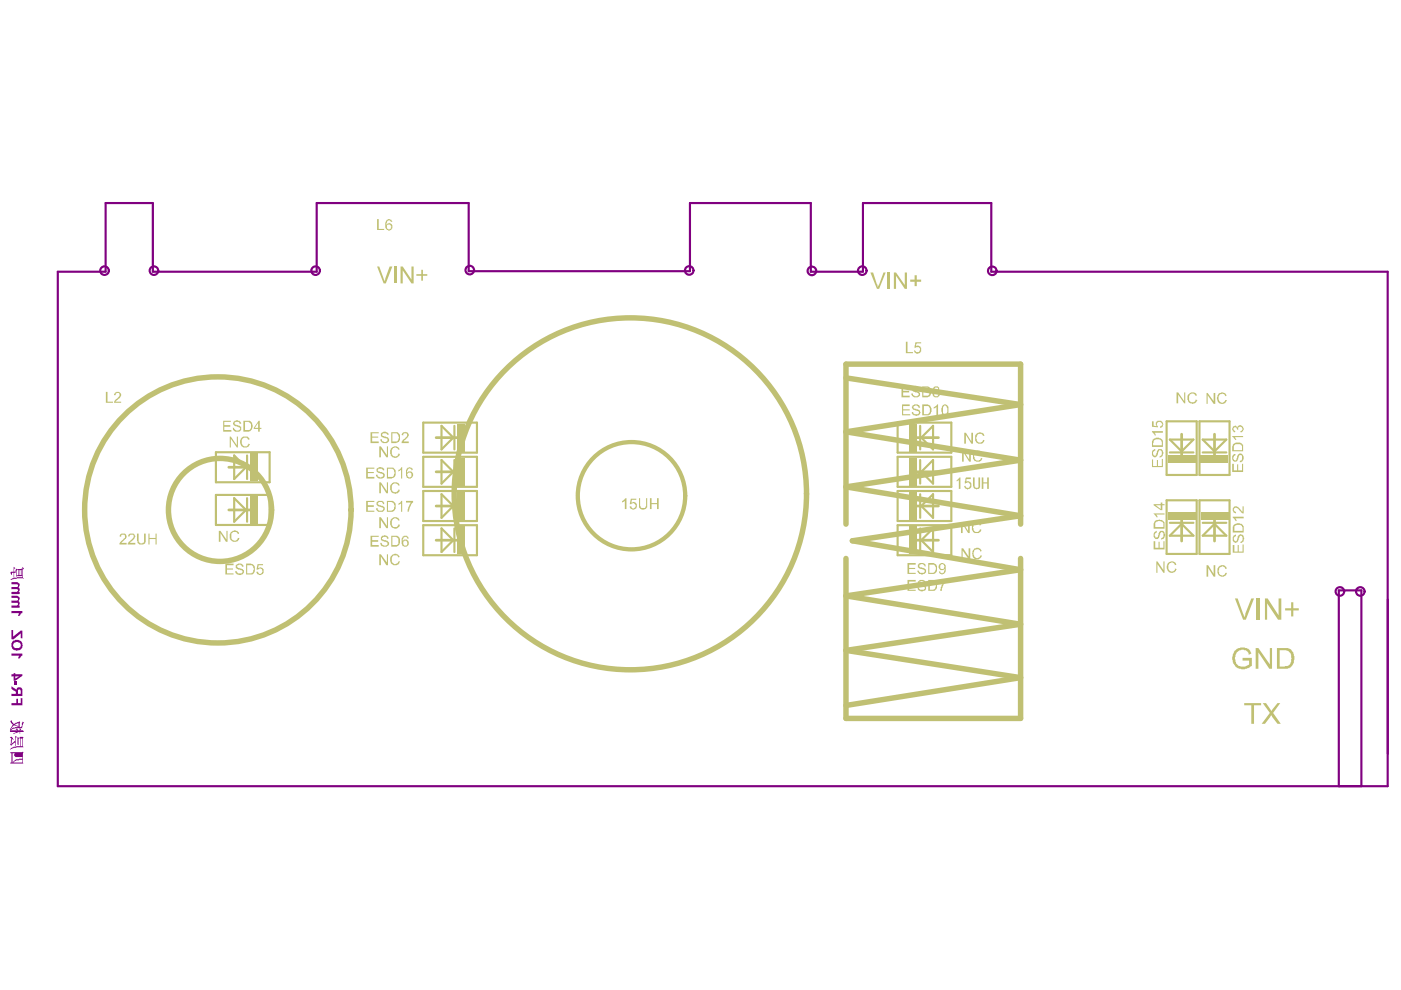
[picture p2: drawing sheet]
<svg xmlns="http://www.w3.org/2000/svg" width="297mm" height="210mm" viewBox="0 0 297 210" stroke-linecap="round" stroke-linejoin="round" font-family="sans-serif">
<path d="M22.4 43.1h10v14.5h34.7v-14.5h32.3v14.4h46.9v-14.4h25.6v14.5h11.1v-14.5h27.2v14.5h84v109.1h-281.9v-109.1h10.1zM283.9 166.7v-41.5h4.7v41.5" fill="none" stroke="#800080" stroke-width=".46"/>
<g fill="#800080">
<path d="M2.4 149.1h1.1v-.9h.3v.9h.6v-1.1h.3v1.5h-2.3z"/>
<path d="M3 144.5h.5v.8h-.5z"/>
<path d="M2.4 138.6h2.3v.4l-.5 .6h-.4l.4-.6h-1.8z"/>
<path d="M2.4 133.6h.4v1.4l1.6-1.3h.3v1.6h-.3v-1l-1.5 1.3h-.5z"/>
<path d="M2.4 129.5h2.3v.5l-.3 .1-.2 .5h-.4l.1-.5 .3-.1h-1.8z"/>
<path d="M2.4 126.3h1.3l.2 .2a.41 .41 0 0 1 .1 .7l-.1 .3a.58 .58 0 0 1 0 .9h.3v.5h-1.8v-.5h.8a.38 .38 0 0 0 .5-.1 .38 .38 0 0 0 0-.5h-1.3v-.5h.8a.38 .38 0 0 0 .5-.1 .38 .38 0 0 0 0-.4h-1.3z"/>
<path d="M2.4 123.4h1.3l.2 .3a.41 .41 0 0 1 .1 .6l-.1 .3a.58 .58 0 0 1 0 .9h.3v.5h-1.8v-.5h1a.36 .36 0 0 0 .3-.2 .36 .36 0 0 0 0-.4h-1.3v-.4h.8a.38 .38 0 0 0 .5-.1 .38 .38 0 0 0 0-.5h-1.3z"/>
<path d="M2.2 159.5v.2h.2v2h-.2v.2h2.8l-.1-2.5-.2 .1zM2.9 161.6l.6-.4 1.2-.1v.6h-1.8zM2.7 159.7h.4l-.1 .6 .2 .2h1.5v.4h-.1a2.03 2.03 0 0 0-1.8 .7l-.1 .1z"/>
<path d="M4.2 156.2l.1 2h-.5a2.31 2.31 0 0 0-1.7 .7l.4-.1a4.7 4.7 0 0 1 2.5-.4l-.1-.2 .1-1.8zM4.4 156.6h.3v1.6h-.3zM3.7 156.2v1.7l.2 .1 .1-1.5zM2.1 156.4l.3 .2-.2 1.4 .2 .1 .4-.5 .4-.2 .2 .9v-1.8l.2-.3-.4-.2v1.3l-.1-.3-.7 .9 .1-1.3 .2 .2 .2 .1v-.1a.59 .59 0 0 0-.7-.6z"/>
<path d="M3.1 153.6l.8-.2v.5l-.5-.1zM2.2 154.9v.1zM2.3 152.7l-.1 .4 .6 .6-.6 .7v.3l.3-.4a.48 .48 0 0 1 .3-.5 .48 .48 0 0 1 .6 .1l.5 .1-.1 .2a1.97 1.97 0 0 0-1.7 .7h.1l-.1 .3h1.6l-.8 .2-.1 .1 .1 .2 1-.5h.3l.1 .5v-.5h.8l-.2-.3h-.6l.2-.3-.3-.2v.5h-.4a.32 .32 0 0 0-.2-.4 .32 .32 0 0 0-.4 .1l.6 .3h-1.6l.3-.2a3.2 3.2 0 0 1 2.2-.3l-.1-.2 .5-1.1-.4-.1-.2 1.2h-.3l.1-1.1-.3-.2-.1 .2-.5 .1a.36 .36 0 0 1-.4 .3 .36 .36 0 0 1-.3-.4z"/>
<path d="M3.8 146.3l.5-.1 .1 .9h-.6zM2.4 145.5v.6l.6 .3a.47 .47 0 0 1 .4 .7h-1v.5h2.3v-1.1a.71 .71 0 0 0-.3-.7 .71 .71 0 0 0-.8 0l-.1 .5-.1-.2z"/>
<path d="M3.2 143.4h.8l-.8 .5zM2.4 143v.4h.5v.9h.3l1.5-1v-.3h-1.5v-.3h-.3v.3z"/>
<path d="M2.9 136.4a.87 .87 0 0 1 .9-.3 .87 .87 0 0 1 .6 .7v.1a.91 .91 0 0 1-1.4 .4 .72 .72 0 0 1-.1-.9zM2.5 136.1a1.26 1.26 0 0 0 .4 1.6l.2 .2a1.25 1.25 0 0 0 1.6-.7 1.27 1.27 0 0 0-.4-1.3 1.27 1.27 0 0 0-1.4-.1z"/>
<path d="M2.9 120.2v1h-.4a.26 .26 0 0 0-.3 .1 .26 .26 0 0 0 .1 .4l.2 .2v-.4h.4l.1 1-.5 .1-.3 .5 .7-.4 .7-.1 1.5 .1-.2-.2v-1.7l.2-.3-.4-.3v2.2l-1.7 .1v-1h.4l-.2-.3 .3-.3-.1 1.2 .2 .2v-1.4l.1-.1-.3-.3v.4l-.4 .3v-.6l.2-.2zM3.7 120.6l.1 1.3-.2 .2h1.1l-.1-.2 .1-1.1-.2-.3zM4.3 120.9h.2v1h-.2zM3.9 120.9h.3v1h-.3z"/>
</g>
<g fill="none" stroke="#800080" stroke-width=".46">
<circle cx="22.2" cy="57.4" r=".91"/>
<circle cx="32.6" cy="57.4" r=".91"/>
<circle cx="66.9" cy="57.4" r=".91"/>
<circle cx="99.6" cy="57.3" r=".91"/>
<circle cx="146.1" cy="57.3" r=".91"/>
<circle cx="172.1" cy="57.4" r=".91"/>
<circle cx="182.8" cy="57.4" r=".91"/>
<circle cx="210.4" cy="57.4" r=".91"/>
<circle cx="284.1" cy="125.4" r=".91"/>
<circle cx="288.4" cy="125.4" r=".91"/>
</g>
<path d="M179.4 80.1l37 5.7-37 5.8 37 6-37 5.6 37 6.2-35.7 5.3 35.7 6.1-37 5.5 37 6.1-37 5.5 37 5.8-37 5.9M179.4 111.1v-33.9h37v33.9M179.4 118.4v33.9h37v-33.9" fill="none" stroke="#c0c073" stroke-width="1.2"/>
<g fill="none" stroke="#c0c073" stroke-width=".46">
<path d="M45.8 95.9h11.4v6.4h-11.4zM49.7 96.6l2.5 2.5-2.5 2.5zM52.4 96.6v5M89.7 96.9h11.4v6.3h-11.4zM89.7 89.6h11.4v6.4h-11.4zM93.6 90.3l2.5 2.5-2.5 2.5zM93.6 97.5l2.5 2.5-2.5 2.5zM96.3 90.3v5M96.3 97.5v5M190.3 89.6h11.4v6.4h-11.4zM190.3 96.9h11.4v6.3h-11.4zM195.1 90.3v5"/>
<path d="M195.1 97.5v5M195.3 92.8l2.5-2.5v5zM247.3 89.3h6.4v11.4h-6.4zM248 93.2h5l-2.5 2.5zM248 95.9h5M254.3 89.3h6.4v11.4h-6.4zM255 93.2h5l-2.5 2.5zM255 95.9h5M45.8 104.9h11.4v6.4h-11.4zM49.7 105.6l2.5 2.5-2.5 2.5zM52.4 105.6v5M89.7 111.4h11.4v6.3h-11.4z"/>
<path d="M89.7 104.1h11.4v6.4h-11.4zM93.6 112l2.5 2.5-2.5 2.5zM93.6 104.8l2.5 2.5-2.5 2.5zM96.3 104.8v5M96.3 112v5M190.3 111.4h11.4v6.3h-11.4zM190.3 104.1h11.4v6.4h-11.4zM195.1 104.8v5M195.1 112v5M195.3 114.5l2.5-2.5v5zM195.3 100l2.5-2.5v5zM195.3 107.3l2.5-2.5v5z"/>
<path d="M247.3 106.1h6.4v11.3h-6.4zM248 113.6l2.5-2.5 2.5 2.5zM248 110.9h5M254.3 106.1h6.4v11.3h-6.4zM255 113.6l2.5-2.5 2.5 2.5zM255 110.9h5"/>
</g>
<g fill="none" stroke="#c0c073" stroke-width=".58">
<path d="M48.5 99.1h5.7M92.5 92.8h5.7M193.3 92.8h5.7M250.5 92.1v5.6M257.5 92.1v5.6M48.5 108.1h5.7M92.5 114.5h5.7M92.5 107.3h5.7M92.5 100h5.7M193.3 114.5h5.7M193.3 107.3h5.7M193.3 100h5.7"/>
<path d="M250.5 109v5.7M257.5 109v5.7"/>
</g>
<g fill="#c0c073">
<path d="M247.6 108.6h5.9v1.6h-5.9z" fill-rule="evenodd"/>
<path d="M254.5 108.6h6v1.6h-6z" fill-rule="evenodd"/>
<path d="M254.5 96.6h6v1.6h-6z" fill-rule="evenodd"/>
<path d="M247.6 96.6h5.9v1.6h-5.9z" fill-rule="evenodd"/>
<path d="M192.8 111.6h1.6v5.9h-1.6z" fill-rule="evenodd"/>
<path d="M192.8 104.3h1.6v5.9h-1.6z" fill-rule="evenodd"/>
<path d="M192.8 97.1h1.6v5.9h-1.6z" fill-rule="evenodd"/>
<path d="M192.8 89.8h1.6v5.9h-1.6z" fill-rule="evenodd"/>
<path d="M53.1 96.1h1.6v5.9h-1.6z" fill-rule="evenodd"/>
<path d="M53.1 105.2h1.6v5.9h-1.6z" fill-rule="evenodd"/>
<path d="M97 111.6h1.6v5.9h-1.6z" fill-rule="evenodd"/>
<path d="M97 104.3h1.6v5.9h-1.6z" fill-rule="evenodd"/>
<path d="M97 97.1h1.6v5.9h-1.6z" fill-rule="evenodd"/>
<path d="M97 89.8h1.6v5.9h-1.6z" fill-rule="evenodd"/>
</g>
<g fill="#c0c073">
<path d="M261.8 126.9h.6l1.2 3.3h.1l.1 .7 1.5-4h.6l-1.8 4.5h-.5z"/>
<path d="M266.5 126.9h.7v4.5h-.7z"/>
<path d="M268.2 126.9h.6l2.3 3.6v-3.6h.6v4.5h-.7l-2.3-3.5v3.5h-.5z"/>
<path d="M272.5 129h1.2v-1.3h.5v1.3h1.2v.4h-1.2v1.3h-.5v-1.3h-1.2z"/>
<path d="M263.8 149.1h3.6v.4h-1.5v4h-.6v-4h-1.5z"/>
<path d="M267.7 149.1h.7l1.1 1.6 .3-.2 1.1-1.4h.5l-1.5 2.1 1.6 2.3h-.6l-1.3-1.9-1.4 1.9h-.7l1.7-2.3z"/>
<path d="M261.6 138.2l.1-.1a2.25 2.25 0 0 1 3.4-.1l.2 .6-.6 .2a1.29 1.29 0 0 0-1.8-.9h-.1a2.13 2.13 0 0 0-1 1.5v.4h.1a1.53 1.53 0 0 0 .9 1.4 1.53 1.53 0 0 0 1.6-.1l.4-.2v-.8h-1.4v-.6h2v1.7l-.2 .1a2.56 2.56 0 0 1-3.3 0 2.85 2.85 0 0 1-.3-3z"/>
<path d="M266.2 137.4h.6l2.4 3.5v-3.5h.5v4.4h-.6l-2.3-3.5v3.5h-.6z"/>
<path d="M184.5 57.8h.6l1.1 3.1 1.1-3.1h.5l-1.4 3.4h-.5z"/>
<path d="M188.2 57.8h.5v3.4h-.5z"/>
<path d="M189.5 57.8h.5l1.8 2.6v-2.6h.5v3.4h-.5l-1.8-2.7v2.7h-.5z"/>
<path d="M193 59.3h.9v-.9h.5v.9h.9v.4h-.9v1h-.5v-1h-.9z"/>
<path d="M79.9 56.5h.5l1.2 3.1 1-3.1h.6l-1.4 3.6h-.5z"/>
<path d="M83.7 56.5h.4v3.6h-.4z"/>
<path d="M84.9 56.5h.5l1.8 2.8v-2.8h.5v3.6h-.5l-1.8-2.8v2.8h-.5z"/>
<path d="M88.3 58.1h1v-.9h.4v.9h.9v.4h-.9v1h-.4v-1h-1z"/>
<path d="M192.1 72.5h.3v2.2h1.2v.2h-1.5z"/>
<path d="M194 72.7l1.3-.1v.2h-.9l-.1 .6h-.2a.85 .85 0 0 1 1.2 .5 .85 .85 0 0 1-.7 1.1h-.3l-.4-.2-.1-.5h.2a.52 .52 0 0 0 .6 .3 .52 .52 0 0 0 .4-.5 .52 .52 0 0 0-.5-.5l-.7 .1h.1z"/>
<path d="M202.8 101.8l.6-.6h.2v2.5h-.3v-2l-.4 .3z"/>
<path d="M204.8 101.2h1v.4h-.9l-.1 .6h.1a.72 .72 0 0 1 .9 0 .72 .72 0 0 1 .1 .9 .82 .82 0 0 1-1.3 .3l-.2-.3 .3-.1a.51 .51 0 0 0 .7 .4 .51 .51 0 0 0 .2-.8v-.1a.47 .47 0 0 0-.8 0h-.4h.2z"/>
<path d="M206.3 101.2h.3v1.8a.41 .41 0 0 0 .4 .4 .41 .41 0 0 0 .4-.4v-1.8h.4v1.9a.54 .54 0 0 1-.2 .5 .54 .54 0 0 1-.6 .1h-.1a.58 .58 0 0 1-.6-.6z"/>
<path d="M208.1 101.2h.4v1.1h.8v-1.1h.3v2.5h-.3v-1.2h-.8v1.2h-.4z"/>
<path d="M79.9 46.5h.4v2h1.2v.3h-1.6z"/>
<path d="M131.9 106.2l.3-.1 .4-.5h.2v2.3h-.3v-1.7l-.5 .3h-.1z"/>
<path d="M133.7 105.7h1.2v.3h-.9l-.1 .5a.81 .81 0 0 1 1.2 .6 .81 .81 0 0 1-1 .9l-.1-.1a.44 .44 0 0 1-.5-.5h.4a.47 .47 0 0 0 .7 .3 .61 .61 0 0 0 .1-.7 .61 .61 0 0 0-.6-.3l-.2 .2h-.4z"/>
<path d="M135.5 105.6h.2v1.4a.63 .63 0 0 0 .4 .7 .63 .63 0 0 0 .8-.2l.1-.1v-1.8h.2v1.4a.84 .84 0 0 1-.3 .9 .84 .84 0 0 1-1 0 .65 .65 0 0 1-.4-.9z"/>
<path d="M137.8 105.6h.3v1.1h1.2v-1.1h.3v2.3h-.3v-1h-1.2v1h-.3z"/>
<path d="M22.4 83.1h.4v2.1h1.1v.2h-1.5z"/>
<path d="M24.3 83.3a.8 .8 0 0 1 .9-.2 .8 .8 0 0 1 .5 .8l-.2 .5-1 .7v.1h1.2v.2h-1.5l.1-.5 .7-.7a.47 .47 0 0 0 .3-.7 .47 .47 0 0 0-.8 .1v.2h-.3z"/>
<path d="M25.5 113.4a.76 .76 0 0 1 1-.2 .76 .76 0 0 1 .2 1l-1 .9h1.1v.3h-1.5v-.3l.8-.8a.46 .46 0 0 0 .4-.6 .46 .46 0 0 0-.7-.2h-.1v.3l-.4-.1z"/>
<path d="M27.3 113.3a.86 .86 0 0 1 1.4 .4 1.57 1.57 0 0 1-1 1.2l-.2 .2h1.2v.3h-1.6l.1-.4 .8-.7a.52 .52 0 0 0 .3-.4 .52 .52 0 0 0-.2-.5 .47 .47 0 0 0-.5 0 .47 .47 0 0 0-.2 .4l-.2-.1z"/>
<path d="M29 113.1h.4v1.3a.62 .62 0 0 0 .3 .8h.5v-.1a.36 .36 0 0 0 .4-.2 .36 .36 0 0 0-.1-.4v-1.4h.4v1.4a.87 .87 0 0 1-.4 .9 .87 .87 0 0 1-1-.1l-.3-.2-.2-.5z"/>
<path d="M31.5 113.1h.2v1h1.3v-1h.2v2.3h-.2v-1.1h-1.3v1.1h-.2z"/>
<path d="M77.6 106.2h1.8v.2h-1.4v.7h1.3v.4h-1.3v.8h1.4v.2h-1.8z"/>
<path d="M79.8 106.5a1.12 1.12 0 0 1 1.7 0v.4h-.3a.59 .59 0 0 0-.6-.5 .59 .59 0 0 0-.5 .5l.9 .3a.67 .67 0 0 1 .6 .9 .67 .67 0 0 1-1 .4 .78 .78 0 0 1-.9-.7l.4-.1a.63 .63 0 0 0 .4 .6 .63 .63 0 0 0 .7-.3l.1-.2-.7-.3a.81 .81 0 0 1-.8-1z"/>
<path d="M84.5 106.8l.4-.3 .1-.3h.3v2.3h-.3v-1.8l-.3 .3h-.2z"/>
<path d="M86.1 106.2h1.5l-.1 .5a1.98 1.98 0 0 0-.7 1.5l-.1 .3h-.3l.4-1.5 .4-.5h-1.1z"/>
<path d="M80.4 109.7h.4l1.2 1.8v-1.8h.3v2.3h-.4l-1.1-1.8v1.8h-.4z"/>
<path d="M82.8 110.1h.2a1.04 1.04 0 0 1 1.7 0v.3h-.2a.72 .72 0 0 0-.9-.5 .72 .72 0 0 0-.5 .8 .74 .74 0 0 0 .4 1 .74 .74 0 0 0 1-.5l.3 .1a1.07 1.07 0 0 1-1.3 .8 1.07 1.07 0 0 1-.8-1.3z"/>
<path d="M77.6 99.2h1.8v.2h-1.4v.7h1.3v.2h-1.3v.8h1.4v.4h-1.8z"/>
<path d="M79.8 99.4a1 1 0 0 1 1.7 .1v.2h-.3l-.2-.3h-.5a.36 .36 0 0 0-.4 .1 .36 .36 0 0 0 .1 .5h.3v.1a.8 .8 0 0 1 .9 .2 .8 .8 0 0 1 .1 .9 1.04 1.04 0 0 1-1.8-.5h.4v.1a.67 .67 0 0 0 .6 .4 .67 .67 0 0 0 .6-.4l-.3-.4-.9-.2-.3-.2z"/>
<path d="M84.5 99.6h.2l.6-.6v2.5h-.3v-1.9l-.4 .4h-.1z"/>
<path d="M80.4 102.3h.4l1.2 1.8v-1.8h.3v2.3h-.4l-1.1-1.9v1.9h-.4z"/>
<path d="M82.8 102.7a1.16 1.16 0 0 1 1.9 0v.3h-.2a.66 .66 0 0 0-.8-.5 1 1 0 0 0-.5 1.5 .67 .67 0 0 0 .7 .4 .67 .67 0 0 0 .6-.6l.3 .1a1.06 1.06 0 0 1-1.7 .5 1.47 1.47 0 0 1-.3-1.7z"/>
<path d="M244.2 97.4h.3v1.4h.8v-1.3h.2v1.3h.8v-1.5h.3v1.7h-2.4z"/>
<path d="M244.4 95.5l.5-.3v.4a.52 .52 0 0 0-.4 .5 .52 .52 0 0 0 .6 .5l.2-.7a.59 .59 0 0 1 .6-.7 .75 .75 0 0 1 .8 .8l-.1 .6-.4 .4h-.3v.1v-.4a.68 .68 0 0 0 .2-1.1v-.1h-.4l-.1 .3a1.3 1.3 0 0 1-.8 1.2 .91 .91 0 0 1-.4-1.4z"/>
<path d="M244.2 91.4h2.4v.4h-1.9l.4 .3v.2h-.3l-.1-.3-.5-.4z"/>
<path d="M244.2 89.3h.4v1l.6 .1v-.1a.75 .75 0 0 1 .1-1 .75 .75 0 0 1 1 0l.1 .1a.83 .83 0 0 1-.4 1.3v-.3a.39 .39 0 0 0 .3-.3 .39 .39 0 0 0-.1-.4 .51 .51 0 0 0-.8-.1 .51 .51 0 0 0 .1 .8v.2l-1.3-.1z"/>
<path d="M249.4 83.2h.4l1.3 1.9v-1.9h.2v2.3h-.2l-1.3-1.8v1.8h-.4z"/>
<path d="M251.9 83.7h.1a1.04 1.04 0 0 1 1.7 0v.2h-.2a.66 .66 0 0 0-.8-.5l-.2 .2a1.25 1.25 0 0 0-.2 1.6 .68 .68 0 0 0 .8 .1 .68 .68 0 0 0 .4-.6l.3 .1a1.06 1.06 0 0 1-1.7 .5 1.47 1.47 0 0 1-.2-1.6z"/>
<path d="M244.6 114.8h.3v1.3h.7v-1.2h.3v1.2h.8v-1.3h.2v1.7h-2.3z"/>
<path d="M244.7 112.9l.6-.3v.3l-.2 .1a.49 .49 0 0 0-.2 .8 .34 .34 0 0 0 .5 .1 .34 .34 0 0 0 .1-.4l.1-.2a.64 .64 0 0 1 .6-.8 .64 .64 0 0 1 .7 .6 .87 .87 0 0 1-.7 1.3v-.3a.74 .74 0 0 0 .2-1.3 .44 .44 0 0 0-.4 .6l-.1 .1a.69 .69 0 0 1-.8 .8 .69 .69 0 0 1-.5-1z"/>
<path d="M244.6 108.9h2.3v.2h-1.7l.3 .6h-.3z"/>
<path d="M245.2 119h.2l1.3 1.9v-1.9h.2v2.5h-.2l-1.3-1.9v1.9h-.2z"/>
<path d="M247.6 119.4a1.12 1.12 0 0 1 1.8 .3l-.3 .1a.7 .7 0 0 0-.8-.5 .7 .7 0 0 0-.6 .8v.1a.76 .76 0 0 0 .4 .9 .76 .76 0 0 0 1-.3v-.3l.3 .1a1.06 1.06 0 0 1-1.2 .8 1.06 1.06 0 0 1-.8-1.1z"/>
<path d="M261.2 98.3h.4v1.4h.7v-1.2h.2v1.2h.8v-1.4h.3v1.8h-2.4z"/>
<path d="M261.4 96.5l.2-.2h.3v.2l-.4 .5v.3a.41 .41 0 0 0 .7 .1l.1-.6a.64 .64 0 0 1 .6-.7 .64 .64 0 0 1 .7 .6h.1a1.06 1.06 0 0 1-.7 1.3l-.1-.2a.74 .74 0 0 0 .3-1.2 .34 .34 0 0 0-.4-.1 .34 .34 0 0 0-.2 .5l-.1 .2a.69 .69 0 0 1-.8 .7 .69 .69 0 0 1-.5-1.1z"/>
<path d="M261.2 92.4h2.4v.3h-1.8l.4 .6h-.4z"/>
<path d="M261.4 90.5h.1a.43 .43 0 0 1 .4-.2 .43 .43 0 0 1 .4 .3h.1a.59 .59 0 0 1 .6-.5 .59 .59 0 0 1 .6 .6h.1v.5h-.1a.44 .44 0 0 1-.6 .4l.1-.2a.48 .48 0 0 0 .3-.5 .48 .48 0 0 0-.3-.4 .46 .46 0 0 0-.6 .1 .46 .46 0 0 0 0 .6l-.2-.1a.41 .41 0 0 0-.4-.5 .41 .41 0 0 0-.4 .5l.1 .2 .3 .1-.1 .2a.41 .41 0 0 1-.4-.4h-.2z"/>
<path d="M255.8 83.3h.2l1.3 1.8v-1.8h.4v2.3h-.4l-1.3-1.8v1.8h-.2z"/>
<path d="M258.4 83.4l.5-.2h.5v.1a.59 .59 0 0 1 .7 .6l-.4 .1a.66 .66 0 0 0-1-.3 .96 .96 0 0 0-.3 1 .96 .96 0 0 0 .9 .7v-.1a.41 .41 0 0 0 .4-.5h.4v.1a1.01 1.01 0 0 1-1.1 .7 1.01 1.01 0 0 1-.9-.9h-.1v-.5z"/>
<path d="M261.4 115.6h.3v1.3h.7v-1.3h.2v1.3h.8v-1.5h.3v1.8h-2.3z"/>
<path d="M261.5 113.6l.6-.2v.3a.52 .52 0 0 0-.5 .6 .52 .52 0 0 0 .6 .5l.1-.6h.1a.58 .58 0 0 1 .5-.8 .74 .74 0 0 1 .7 .2 .74 .74 0 0 1 .1 .8v.4l-.4 .3h-.3v-.2a.7 .7 0 0 0 .5-.6 .7 .7 0 0 0-.4-.7h-.2l-.3 .7a.79 .79 0 0 1-.5 .8 .84 .84 0 0 1-.8-.5 .84 .84 0 0 1 .2-.9z"/>
<path d="M261.4 109.6h2.3v.3h-1.8l.3 .3v.3h-.3l-.1-.4-.4-.3z"/>
<path d="M261.5 107.6a.77 .77 0 0 1 1.3 .2l.6 .7v-1.1h.3v1.5a.62 .62 0 0 1-.7-.5l-.5-.5a.45 .45 0 0 0-.8-.1 .45 .45 0 0 0 .4 .7v.4l-.3-.2a.66 .66 0 0 1-.4-.8z"/>
<path d="M255.8 119.8h.4l1.1 1.9v-1.9h.4v2.5h-.4l-1.1-1.9v1.9h-.4z"/>
<path d="M258.2 120.3h.2a.95 .95 0 0 1 .9-.5 .95 .95 0 0 1 .8 .7l-.2 .1a.66 .66 0 0 0-.5-.5 .66 .66 0 0 0-.7 .2l-.2 .5a.83 .83 0 0 0 .1 .9 .83 .83 0 0 0 .9 .2l.4-.4h.3h-.1a.59 .59 0 0 1-.6 .6v.2a1.25 1.25 0 0 1-1.2-.6 1.25 1.25 0 0 1-.1-1.3z"/>
<path d="M191.3 85.7h1.6v.4h-1.4v.7h1.4v.2h-1.4v.8h1.5v.3h-1.7z"/>
<path d="M193.4 86a.98 .98 0 0 1 1.7 .3v.1h-.4a.52 .52 0 0 0-.6-.4 .52 .52 0 0 0-.4 .6 1.82 1.82 0 0 1 1.5 .9 .96 .96 0 0 1-.9 .7 .96 .96 0 0 1-1-.7v-.1l.4 .1a.53 .53 0 0 0 .8 .3 .36 .36 0 0 0 .3-.4 .36 .36 0 0 0-.4-.3l-.3-.1a.79 .79 0 0 1-.8-.8z"/>
<path d="M198 86.3l.3-.1 .4-.5h.2v2.4h-.4v-1.8l-.5 .4z"/>
<path d="M204 95.6h.3l1.2 1.8v-1.8h.3v2.3h-.3l-1.2-1.9v1.9h-.3z"/>
<path d="M206.4 95.9a1.25 1.25 0 0 1 1.6-.1l.3 .3-.4 .2a.65 .65 0 0 0-.7-.5 .65 .65 0 0 0-.6 .7h-.1v.3a.87 .87 0 0 0 1.3 .7l.2-.4 .3 .1a1.06 1.06 0 0 1-1.8 .4 2.21 2.21 0 0 1-.1-1.7z"/>
<path d="M192.4 119.4h1.7v.3h-1.3v.7h1.2v.2h-1.2v.9h1.3v.2h-1.7z"/>
<path d="M194.6 119.7a1.02 1.02 0 0 1 1.6 .1l.1 .3h-.3a.55 .55 0 0 0-.4-.5 .55 .55 0 0 0-.5 .1l-.3 .4 .3 .2 .5 .1a.69 .69 0 0 1 .7 .5 .69 .69 0 0 1-.3 .8h-.1a.93 .93 0 0 1-1.4-.7h.3a.69 .69 0 0 0 .6 .5 .69 .69 0 0 0 .7-.4l-.2-.3-.8-.3a.66 .66 0 0 1-.5-.8z"/>
<path d="M203.7 110.7h.4l1.2 1.9v-1.9h.3v2.3h-.3l-1.2-1.8v1.8h-.4z"/>
<path d="M206.3 110.9a1.33 1.33 0 0 1 1.5 0l.2 .4-.3 .1a.66 .66 0 0 0-.7-.5 .66 .66 0 0 0-.6 .5 1.17 1.17 0 0 0 .5 1.4h.2a.44 .44 0 0 0 .6-.5l.1-.1 .3 .1-.1 .3a1.15 1.15 0 0 1-1.8 0l-.1-1.3z"/>
<path d="M191.1 81.9h1.8v.3h-1.4v.7h1.3v.3h-1.3v.7h1.4v.3h-1.8z"/>
<path d="M193.4 82h.2a1.12 1.12 0 0 1 1.4 .3l.1 .2-.4 .1a.61 .61 0 0 0-.5-.4 .61 .61 0 0 0-.6 .3l.1 .2 .3 .2a.87 .87 0 0 1 1.1 1 1.12 1.12 0 0 1-1.9-.3v-.2h.4a.6 .6 0 0 0 .5 .6 .6 .6 0 0 0 .6-.3h.1l-.1-.4-.7-.1-.3-.2a.57 .57 0 0 1-.3-1z"/>
<path d="M204.4 91.8h.4l1.1 1.8v-1.8h.4v2.3h-.4l-1.1-1.9v1.9h-.4z"/>
<path d="M206.9 92.1a1.04 1.04 0 0 1 1.7 0l.1 .2-.3 .1a.66 .66 0 0 0-.7-.4 .66 .66 0 0 0-.6 .4 .92 .92 0 0 0 .8 1.4 .58 .58 0 0 0 .6-.5l.2 .2a1.03 1.03 0 0 1-1.6 .3 1.47 1.47 0 0 1-.2-1.6z"/>
<path d="M192.4 123h1.7v.3h-1.3v.7h1.2v.2h-1.2v.8h1.3v.3h-1.7z"/>
<path d="M194.6 123.3a1.02 1.02 0 0 1 1.6 .1l.1 .3h-.3l-.1-.3a.49 .49 0 0 0-.8-.1l-.1 .1a.34 .34 0 0 0 0 .4 .34 .34 0 0 0 .4 .1l.2 .1a.64 .64 0 0 1 .8 .6 .64 .64 0 0 1-.6 .7 .87 .87 0 0 1-1.3-.7h.3a.74 .74 0 0 0 1.3 .2 .44 .44 0 0 0-.6-.5l-.4-.2a.66 .66 0 0 1-.5-.8z"/>
<path d="M199 123h1.5l-.1 .5-.6 .8-.1 1h-.3v-.4l.8-1.6h-1.2z"/>
<path d="M203.9 116.3h.3l1.2 1.7v-1.7h.3v2.3h-.3l-1.3-1.9v1.9h-.2z"/>
<path d="M206.3 116.6a1.04 1.04 0 0 1 1-.5 1.04 1.04 0 0 1 .8 .7l-.3 .1-.2-.4a.83 .83 0 0 0-1 .2 .83 .83 0 0 0-.1 .9 .66 .66 0 0 0 .6 .7 .66 .66 0 0 0 .7-.4l.1-.1 .2 .1a1.01 1.01 0 0 1-1.1 .7 1.01 1.01 0 0 1-.8-1.1l-.1-.2h.1z"/>
<path d="M78.6 113.6h1.7v.2h-1.4v.7h1.3v.4h-1.3v.7h1.4v.3h-1.7z"/>
<path d="M80.9 113.7h.1a.92 .92 0 0 1 1.4 .5l-.3 .1a.59 .59 0 0 0-.5-.5 .59 .59 0 0 0-.6 .5l.5 .2a.84 .84 0 0 1 1 .9 1.13 1.13 0 0 1-1.7 .2l-.2-.5 .4 .1a.59 .59 0 0 0 .6 .5 .59 .59 0 0 0 .5-.6l-.2-.2h-.4l-.4-.3a.45 .45 0 0 1-.4-.3 .45 .45 0 0 1 .2-.5z"/>
<path d="M80.4 117.5h.4l1.2 1.8v-1.8h.3v2.3h-.4l-1.1-1.8v1.8h-.4z"/>
<path d="M82.8 117.9a1.14 1.14 0 0 1 1.8-.1l.1 .3-.2 .1a.73 .73 0 0 0-.7-.5 .73 .73 0 0 0-.7 .5v.3a.86 .86 0 0 0 .8 1.1l.3-.1 .3-.5h.3a1.08 1.08 0 0 1-1.3 .8 1.08 1.08 0 0 1-.8-1.3z"/>
<path d="M47.8 119.5h1.7v.3h-1.4v.7h1.3v.3h-1.3v.8h1.4v.2h-1.7z"/>
<path d="M50 119.8a1.02 1.02 0 0 1 1.6 .2v.2h-.2a.59 .59 0 0 0-.6-.5 .59 .59 0 0 0-.6 .5l.6 .3a.7 .7 0 0 1 .8 .3 .7 .7 0 0 1-.1 .9 1.12 1.12 0 0 1-1.5-.1l-.1-.5h.3a.69 .69 0 0 0 .6 .5 .69 .69 0 0 0 .7-.4l-.2-.3-.9-.1v-.2a.66 .66 0 0 1-.4-.8z"/>
<path d="M54.6 119.6h1.2v.2h-1l-.1 .6a.8 .8 0 0 1 1.2 .7 .8 .8 0 0 1-1.2 .7l-.3-.3v-.3h.3a.44 .44 0 0 0 .6 .5v-.1a.54 .54 0 0 0 .4-.6 .54 .54 0 0 0-.5-.5l-.8 .3z"/>
<path d="M46.4 112.6h.3l1.3 1.8v-1.8h.2v2.3h-.3l-1.2-1.9v1.9h-.3z"/>
<path d="M48.9 112.8h.2a.99 .99 0 0 1 1.5 0l.1 .3-.3 .2a.75 .75 0 0 0-1-.5 .75 .75 0 0 0-.3 1 .68 .68 0 0 0 .3 .7 .68 .68 0 0 0 .8-.1l.2-.3h.4a1.08 1.08 0 0 1-1.3 .8 1.08 1.08 0 0 1-.8-1.4z"/>
<path d="M47.3 89.2h1.6v.2h-1.3v.7h1.2v.4h-1.2v.7h1.5v.3h-1.8z"/>
<path d="M49.5 89.4a.99 .99 0 0 1 1.5 0l.1 .4-.3 .1a.58 .58 0 0 0-.5-.5 .58 .58 0 0 0-.5 .3l.1 .3 .7 .3a.65 .65 0 0 1 .5 .7 .65 .65 0 0 1-.8 .5h-.4l-.5-.3-.1-.5h.3a.65 .65 0 0 0 .6 .6 .65 .65 0 0 0 .7-.5l-.1-.2-.7-.2a.82 .82 0 0 1-.7-.7z"/>
<path d="M48.7 92.6h.2l1.3 1.8v-1.8h.2v2.3h-.2l-1.3-1.9v1.9h-.2z"/>
<path d="M51 93a1.27 1.27 0 0 1 1.6-.3l.4 .4-.4 .2a.78 .78 0 0 0-1-.4 .78 .78 0 0 0-.3 1.1v.1a.82 .82 0 0 0 .9 .5l.4-.3v-.2l.4 .1a1.08 1.08 0 0 1-1.3 .6 1.08 1.08 0 0 1-.8-1.2z"/>
<path d="M78.6 91.6h1.7v.3h-1.4v.7h1.3v.2h-1.3v.8h1.4v.4h-1.7z"/>
<path d="M80.8 91.9a1 1 0 0 1 1.6 .1v.2h-.3l-.2-.3h-.2a.37 .37 0 0 0-.6 0 .37 .37 0 0 0 .1 .5l.7 .3a.58 .58 0 0 1 .6 .5 .58 .58 0 0 1-.5 .6 .87 .87 0 0 1-1.4-.7h.4a.58 .58 0 0 0 .6 .6 .58 .58 0 0 0 .5-.7l-.6-.2a.68 .68 0 0 1-.7-.9z"/>
<path d="M85.3 91.9l.1-.1a.78 .78 0 0 1 .9-.1 .78 .78 0 0 1 .4 .7l-1.2 1.2h1.2v.4h-1.5v-.4l.2-.3 .4-.4a.66 .66 0 0 0 .5-.8l-.2-.2a.38 .38 0 0 0-.5 0 .38 .38 0 0 0-.1 .4l-.3-.1z"/>
<path d="M80.4 94.6h.4l1.2 1.9v-1.9h.3v2.4h-.4l-1.1-1.8v1.8h-.4z"/>
<path d="M82.8 95.1a1.04 1.04 0 0 1 1-.4 1.04 1.04 0 0 1 .9 .6h-.2a.73 .73 0 0 0-1-.4 .73 .73 0 0 0-.4 .9 .76 .76 0 0 0 .4 .9 .76 .76 0 0 0 1-.3v-.3l.3 .2a1.06 1.06 0 0 1-1.2 .8 1.06 1.06 0 0 1-.9-1.2z"/>
<path d="M271.3 137.9v3.4l1.4-.1a1.21 1.21 0 0 0 1-1.3l.2-.3-.2-.2a1.22 1.22 0 0 0-1.2-1.5zM270.7 137.4h1.8a1.69 1.69 0 0 1 1.8 1.5 2.61 2.61 0 0 1-.9 2.8l-2.7 .1z"/>
<path d="M81.9 46.7a.74 .74 0 0 1 .8-.2 .74 .74 0 0 1 .5 .5h-.4l-.2-.3-.2 .1a.62 .62 0 0 0-.5 .7v.1l.1-.1a.7 .7 0 0 1 1 0 .7 .7 0 0 1 .1 .9 .65 .65 0 0 1-.7 .5 .65 .65 0 0 1-.6-.6h-.1v-1.2zM82 48.1a.5 .5 0 0 0 1 0 .5 .5 0 0 0-1 0z"/>
<path d="M82.3 106.4v1.9h.7a1 1 0 0 0 .4-1.5l-.3-.4zM82 106.2h.8a1.15 1.15 0 0 1 1.1 1.6l-.2 .5-.4 .2h-1.3z"/>
<path d="M82.3 99.4v1.7h.5a.75 .75 0 0 0 .9-.7l-.2-.4a.5 .5 0 0 0-.1-.5 .5 .5 0 0 0-.6-.1zM82 99.2h1a.88 .88 0 0 1 .9 1.1 .73 .73 0 0 1-.5 .9l-.3 .3h-1.1z"/>
<path d="M86.2 99.4l.1-.1a.89 .89 0 0 1 1.3 .3l-.4 .1v-.2l-.3-.2a.58 .58 0 0 0-.6 .5v.4a.75 .75 0 0 1 1-.1 .75 .75 0 0 1 .2 1 .75 .75 0 0 1-1 .2l-.3-.1-.1-.3zM86.4 100.3v.1a.51 .51 0 0 0 .1 .7 .51 .51 0 0 0 .8-.1 .51 .51 0 0 0-.2-.7l-.1-.1z"/>
<path d="M244.6 93.5l-.1 .9h1.8v-.6a.92 .92 0 0 0-1.2-.7zM244.4 93.3l.1-.2a1.26 1.26 0 0 1 2.1 .5v1.2h-2.4z"/>
<path d="M244.9 110.8v.9h1.8v-.5a.46 .46 0 0 0-.6-.6v-.1h-.6zM244.8 110.5l.5-.3a1.34 1.34 0 0 1 1.6 .6v1.3h-2.3v-1.2z"/>
<path d="M245.1 107.1l1 .8v-.8zM244.6 106.9h1.5v-.4h.3v.4h.5v.2h-.5v1.1h-.3l-1.5-1.1z"/>
<path d="M261.6 94.5v1h1.7v-1a1.23 1.23 0 0 0-1.7 0zM261.4 94.3a1.57 1.57 0 0 1 1.9-.2l.3 .2v1.4h-2.4z"/>
<path d="M261.7 111.6v1h1.7v-.6a.88 .88 0 0 0-1.3-.6zM261.5 111.4a1.27 1.27 0 0 1 2.2 .3v1.2h-2.3z"/>
<path d="M195.9 86.1v1.7h.7a.99 .99 0 0 0 .2-1.7zM195.5 85.7h1a1.22 1.22 0 0 1 .9 1.9l-.5 .5h-1.4z"/>
<path d="M200 86.1l-.1 .3a1.5 1.5 0 0 0 .4 1.5 1.08 1.08 0 0 0 .4-1.6l-.1-.1a.33 .33 0 0 0-.2-.2 .33 .33 0 0 0-.4 .1zM199.8 86h.1a.58 .58 0 0 1 .6-.3 .58 .58 0 0 1 .5 .5l.1 .2a1.32 1.32 0 0 1-.7 1.8h-.2a1.61 1.61 0 0 1-.6-1.6z"/>
<path d="M197 119.7v1.8h.6a.9 .9 0 0 0 .8-.8 .9 .9 0 0 0-.6-1zM196.8 119.4h1a1.06 1.06 0 0 1 .9 1.4v.3l-.4 .5-1.5 .1z"/>
<path d="M199.4 119.8v.2a.49 .49 0 0 0 .3 .7 .49 .49 0 0 0 .6-.6h-.1a.43 .43 0 0 0-.3-.5 .43 .43 0 0 0-.5 .2zM199.1 119.7a.84 .84 0 0 1 1.1-.1 .84 .84 0 0 1 .3 1v.2a.81 .81 0 0 1-.4 .8 .81 .81 0 0 1-1-.1l-.1-.3 .4-.1a.37 .37 0 0 0 .2 .5 .37 .37 0 0 0 .4-.3l.3-.3v-.4a.71 .71 0 0 1-.8 .3 .71 .71 0 0 1-.5-.7z"/>
<path d="M195.8 82.2v1.7h.7a.75 .75 0 0 0 .5-1.2v-.2l-.3-.3zM195.5 81.9h1a1.14 1.14 0 0 1 .9 1.7l-.1 .1a.58 .58 0 0 1-.6 .5h-1.2z"/>
<path d="M198.1 82.4a.42 .42 0 0 0 .5 .5 .42 .42 0 0 0 .2-.7h-.5zM198 83.6a.5 .5 0 0 0 1 0 .5 .5 0 0 0-1 0zM198 82l.7-.1a.44 .44 0 0 1 .4 .6h.1h-.1v.4l-.2 .1a.68 .68 0 0 1 .3 .8 .68 .68 0 0 1-.8 .4 .65 .65 0 0 1-.7-.5 .65 .65 0 0 1 .5-.7l-.1-.1a.49 .49 0 0 1-.1-.9z"/>
<path d="M197.2 123.3v1.7h.4a.81 .81 0 0 0 .8-.4 .81 .81 0 0 0-.1-.8 .62 .62 0 0 0-.7-.5zM196.8 123h.9a1.14 1.14 0 0 1 1 1.6l-.5 .7h-1.4z"/>
<path d="M83.2 113.8v1.8h.8a.66 .66 0 0 0 .5-.8v-.6l-.3-.3zM83 113.6h.8a1.03 1.03 0 0 1 1 1.3v.3h-.1a.78 .78 0 0 1-.9 .7h-.8z"/>
<path d="M85.4 113.7l.9-.1 .4 .5v.1h-.4a.41 .41 0 0 0-.5-.4 .41 .41 0 0 0-.3 .5h-.1v.3a.76 .76 0 0 1 1 0 .76 .76 0 0 1 .1 1 .76 .76 0 0 1-1 .2h-.1a2.44 2.44 0 0 1-.1-1.9zM85.4 115.1a.51 .51 0 0 0 1 0 .51 .51 0 0 0-1 0z"/>
<path d="M52.4 119.8v1.8l1.1-.1a1.12 1.12 0 0 0 0-1.7zM52.2 119.5h.8a1.26 1.26 0 0 1 .8 2.1l-.2 .2h-1.4z"/>
<path d="M51.9 89.4v1.8h.6a.78 .78 0 0 0 .7-.9l-.1-.6-.3-.3zM51.6 89.2h.9a.98 .98 0 0 1 1.1 1.1v.1a1.02 1.02 0 0 1-1.2 1.1h-.8z"/>
<path d="M54.7 89.7l-.7 1h.7zM54.8 89.2h.3v1.5h.3v.2h-.3v.6h-.4v-.6h-.9v-.2z"/>
<path d="M83.2 91.9v1.7h.6a.75 .75 0 0 0 .8-.7l-.1-.5a.59 .59 0 0 0-.7-.5zM83 91.6h.9a.88 .88 0 0 1 .9 1.2v.2a.62 .62 0 0 1-.5 .7l-.3 .3h-1z"/>
</g>
<g fill="none" stroke="#c0c073" stroke-width="1.2">
<circle cx="46.2" cy="108.1" r="28.2"/>
<circle cx="46.7" cy="108.1" r="10.9"/>
<circle cx="133.7" cy="104.7" r="37.3"/>
</g>
<circle cx="133.9" cy="105.1" r="11.4" fill="none" stroke="#c0c073" stroke-width=".91"/>
</svg>
